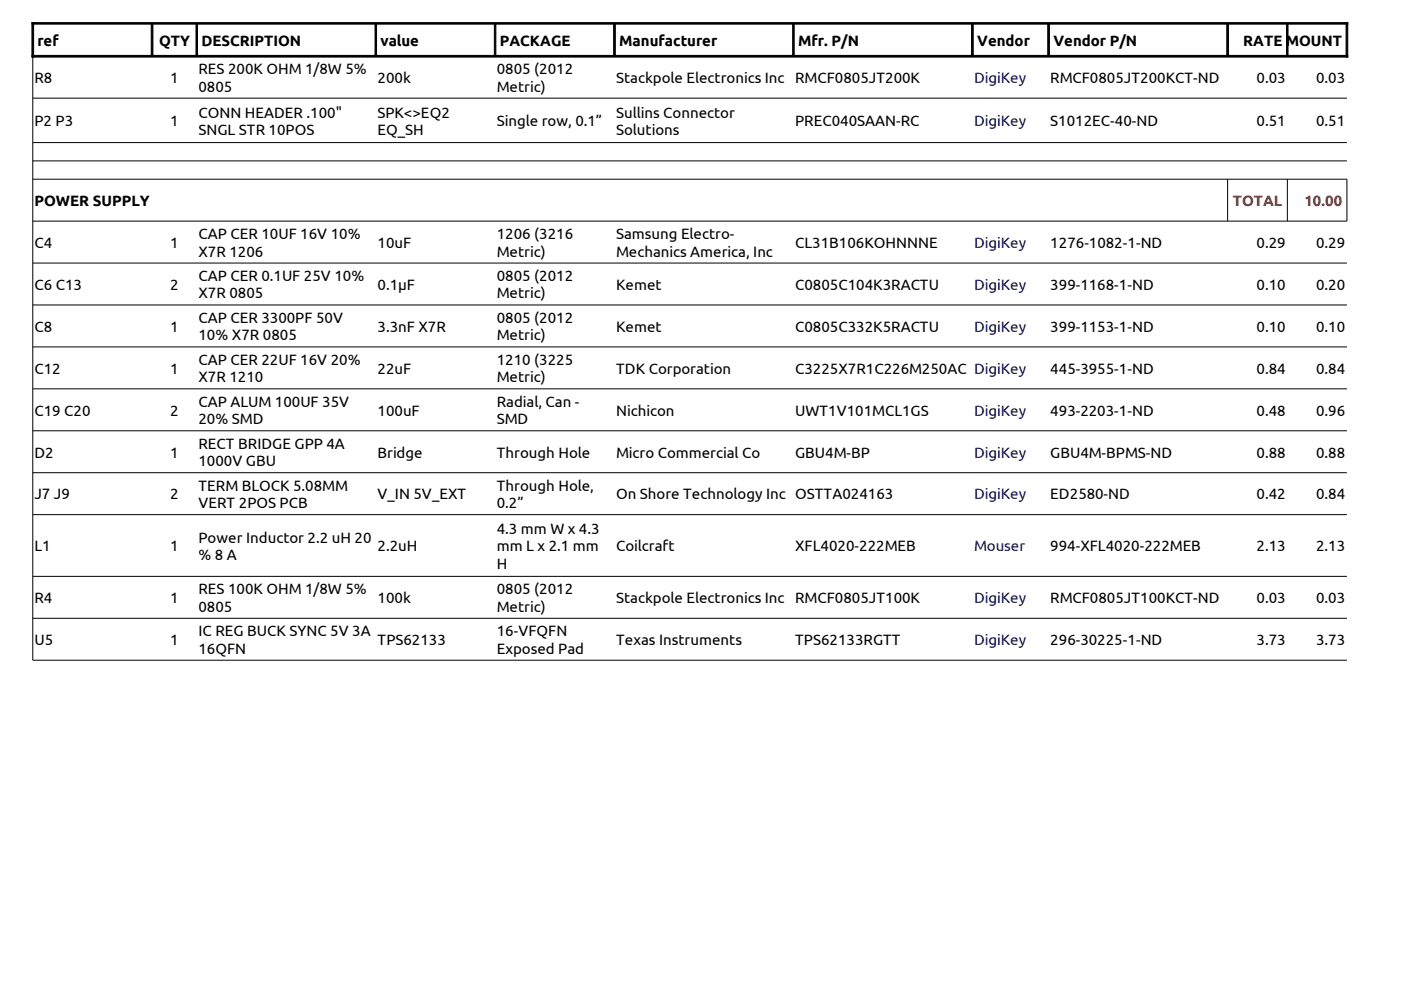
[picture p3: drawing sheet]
<svg xmlns="http://www.w3.org/2000/svg" width="297mm" height="210mm" viewBox="0 0 297 210" stroke-linecap="round" stroke-linejoin="round" font-family="sans-serif">
<defs><g id="words">
<g font-size="3.2">
<text x="7.9" y="9.7">ref</text>
<text x="33.7" y="9.7">QTY</text>
<text x="42.7" y="9.7">DESCRIPTION</text>
<text x="80.7" y="9.7">value</text>
<text x="106" y="9.7">PACKAGE</text>
<text x="131.3" y="9.7">Manufacturer</text>
<text x="169.2" y="9.7">Mfr. P/N</text>
<text x="207.2" y="9.7">Vendor</text>
<text x="223.3" y="9.7">Vendor P/N</text>
<text x="263.6" y="9.7">RATE</text>
<text x="270.3" y="9.7">AMOUNT</text>
<text x="7.3" y="17.6">R8</text>
<text x="36.1" y="17.6">1</text>
<text x="42.1" y="15.8">RES 200K OHM 1/8W 5%</text>
<text x="80" y="17.6">200k</text>
<text x="105.3" y="15.8">0805 (2012</text>
<text x="130.6" y="17.6">Stackpole Electronics Inc</text>
<text x="168.6" y="17.6">RMCF0805JT200K</text>
<text x="222.7" y="17.6">RMCF0805JT200KCT-ND</text>
<text x="266.4" y="17.6">0.03</text>
<text x="279" y="17.6">0.03</text>
<text x="42.1" y="19.4">0805</text>
<text x="105.3" y="19.4">Metric)</text>
<text x="7.3" y="26.8">P2 P3</text>
<text x="36.1" y="26.8">1</text>
<text x="42.1" y="24.9">CONN HEADER .100&quot;</text>
<text x="42.1" y="28.6">SNGL STR 10POS</text>
<text x="80" y="24.9">SPK&lt;&gt;EQ2</text>
<text x="80" y="28.6">EQ_SH</text>
<text x="105.3" y="26.8">Single row, 0.1”</text>
<text x="130.6" y="24.9">Sullins Connector</text>
<text x="130.6" y="28.6">Solutions</text>
<text x="168.6" y="26.8">PREC040SAAN-RC</text>
<text x="222.7" y="26.8">S1012EC-40-ND</text>
<text x="266.4" y="26.8">0.51</text>
<text x="279" y="26.8">0.51</text>
<text x="7.3" y="43.7">POWER SUPPLY</text>
<text x="7.3" y="52.6">C4</text>
<text x="36.1" y="52.6">1</text>
<text x="42.1" y="50.7">CAP CER 10UF 16V 10%</text>
<text x="80" y="52.6">10uF</text>
<text x="105.3" y="50.7">1206 (3216</text>
<text x="130.6" y="50.7">Samsung Electro-</text>
<text x="168.6" y="52.6">CL31B106KOHNNNE</text>
<text x="222.7" y="52.6">1276-1082-1-ND</text>
<text x="266.4" y="52.6">0.29</text>
<text x="279" y="52.6">0.29</text>
<text x="42.1" y="54.4">X7R 1206</text>
<text x="42.1" y="59.6">CAP CER 0.1UF 25V 10%</text>
<text x="105.3" y="54.4">Metric)</text>
<text x="105.3" y="59.6">0805 (2012</text>
<text x="130.6" y="54.4">Mechanics America, Inc</text>
<text x="7.3" y="61.5">C6 C13</text>
<text x="36.1" y="61.5">2</text>
<text x="42.1" y="63.3">X7R 0805</text>
<text x="80" y="61.5">0.1µF</text>
<text x="105.3" y="63.3">Metric)</text>
<text x="130.6" y="61.5">Kemet</text>
<text x="168.6" y="61.5">C0805C104K3RACTU</text>
<text x="222.7" y="61.5">399-1168-1-ND</text>
<text x="266.4" y="61.5">0.10</text>
<text x="279" y="61.5">0.20</text>
<text x="7.3" y="70.3">C8</text>
<text x="36.1" y="70.3">1</text>
<text x="42.1" y="68.5">CAP CER 3300PF 50V</text>
<text x="80" y="70.3">3.3nF X7R</text>
<text x="105.3" y="68.5">0805 (2012</text>
<text x="130.6" y="70.3">Kemet</text>
<text x="168.6" y="70.3">C0805C332K5RACTU</text>
<text x="222.7" y="70.3">399-1153-1-ND</text>
<text x="266.4" y="70.3">0.10</text>
<text x="279" y="70.3">0.10</text>
<text x="42.1" y="72.2">10% X7R 0805</text>
<text x="42.1" y="77.4">CAP CER 22UF 16V 20%</text>
<text x="105.3" y="72.2">Metric)</text>
<text x="105.3" y="77.4">1210 (3225</text>
<text x="7.3" y="79.2">C12</text>
<text x="36.1" y="79.2">1</text>
<text x="42.1" y="81.1">X7R 1210</text>
<text x="80" y="79.2">22uF</text>
<text x="105.3" y="81.1">Metric)</text>
<text x="130.6" y="79.2">TDK Corporation</text>
<text x="168.6" y="79.2">C3225X7R1C226M250AC DigiKey</text>
<text x="222.7" y="79.2">445-3955-1-ND</text>
<text x="266.4" y="79.2">0.84</text>
<text x="279" y="79.2">0.84</text>
<text x="7.3" y="88.1">C19 C20</text>
<text x="36.1" y="88.1">2</text>
<text x="42.1" y="86.3">CAP ALUM 100UF 35V</text>
<text x="42.1" y="90">20% SMD</text>
<text x="80" y="88.1">100uF</text>
<text x="105.3" y="86.3">Radial, Can -</text>
<text x="105.3" y="90">SMD</text>
<text x="130.6" y="88.1">Nichicon</text>
<text x="168.6" y="88.1">UWT1V101MCL1GS</text>
<text x="222.7" y="88.1">493-2203-1-ND</text>
<text x="266.4" y="88.1">0.48</text>
<text x="279" y="88.1">0.96</text>
<text x="42.1" y="95.2">RECT BRIDGE GPP 4A</text>
<text x="7.3" y="97">D2</text>
<text x="36.1" y="97">1</text>
<text x="42.1" y="98.8">1000V GBU</text>
<text x="80" y="97">Bridge</text>
<text x="105.3" y="97">Through Hole</text>
<text x="130.6" y="97">Micro Commercial Co</text>
<text x="168.6" y="97">GBU4M-BP</text>
<text x="222.7" y="97">GBU4M-BPMS-ND</text>
<text x="266.4" y="97">0.88</text>
<text x="279" y="97">0.88</text>
<text x="7.3" y="105.9">J7 J9</text>
<text x="36.1" y="105.9">2</text>
<text x="42.1" y="104.1">TERM BLOCK 5.08MM</text>
<text x="42.1" y="107.7">VERT 2POS PCB</text>
<text x="80" y="105.9">V_IN 5V_EXT</text>
<text x="105.3" y="104.1">Through Hole,</text>
<text x="105.3" y="107.7">0.2”</text>
<text x="130.6" y="105.9">On Shore Technology Inc OSTTA024163</text>
<text x="222.7" y="105.9">ED2580-ND</text>
<text x="266.4" y="105.9">0.42</text>
<text x="279" y="105.9">0.84</text>
<text x="105.3" y="113.2">4.3 mm W x 4.3</text>
<text x="7.3" y="116.9">L1</text>
<text x="36.1" y="116.9">1</text>
<text x="42.1" y="115.1">Power Inductor 2.2 uH 20</text>
<text x="42.1" y="118.7">% 8 A</text>
<text x="80" y="116.9">2.2uH</text>
<text x="105.3" y="116.9">mm L x 2.1 mm</text>
<text x="130.6" y="116.9">Coilcraft</text>
<text x="168.6" y="116.9">XFL4020-222MEB</text>
<text x="222.7" y="116.9">994-XFL4020-222MEB</text>
<text x="266.4" y="116.9">2.13</text>
<text x="279" y="116.9">2.13</text>
<text x="105.3" y="120.5">H</text>
<text x="7.3" y="127.9">R4</text>
<text x="36.1" y="127.9">1</text>
<text x="42.1" y="126">RES 100K OHM 1/8W 5%</text>
<text x="42.1" y="129.7">0805</text>
<text x="80" y="127.9">100k</text>
<text x="105.3" y="126">0805 (2012</text>
<text x="105.3" y="129.7">Metric)</text>
<text x="130.6" y="127.9">Stackpole Electronics Inc</text>
<text x="168.6" y="127.9">RMCF0805JT100K</text>
<text x="222.7" y="127.9">RMCF0805JT100KCT-ND</text>
<text x="266.4" y="127.9">0.03</text>
<text x="279" y="127.9">0.03</text>
<text x="7.3" y="136.8">U5</text>
<text x="36.1" y="136.8">1</text>
<text x="42.1" y="134.9">IC REG BUCK SYNC 5V 3A</text>
<text x="80" y="136.8">TPS62133</text>
<text x="105.3" y="134.9">16-VFQFN</text>
<text x="130.6" y="136.8">Texas Instruments</text>
<text x="168.6" y="136.8">TPS62133RGTT</text>
<text x="222.7" y="136.8">296-30225-1-ND</text>
<text x="266.4" y="136.8">3.73</text>
<text x="279" y="136.8">3.73</text>
<text x="42.1" y="138.6">16QFN</text>
<text x="105.3" y="138.6">Exposed Pad</text>
</g>
<g font-size="3.2" fill="#000080">
<text x="206.5" y="17.6">DigiKey</text>
<text x="206.5" y="26.8">DigiKey</text>
<text x="206.5" y="52.6">DigiKey</text>
<text x="206.5" y="61.5">DigiKey</text>
<text x="206.5" y="70.3">DigiKey</text>
<text x="206.5" y="88.1">DigiKey</text>
<text x="206.5" y="97">DigiKey</text>
<text x="206.5" y="105.9">DigiKey</text>
<text x="206.5" y="116.9">Mouser</text>
<text x="206.5" y="127.9">DigiKey</text>
<text x="206.5" y="136.8">DigiKey</text>
</g>
<g font-size="3.2" fill="#f00">
<text x="261.4" y="43.7">TOTAL</text>
<text x="276.6" y="43.7">10.00</text>
</g>
</g></defs>
<g fill="#000" stroke="#000" stroke-width=".21">
<path d="M6.8 4.8h279v.3h-279z" fill-rule="evenodd"/>
<path d="M6.8 11.7h279v.4h-279z" fill-rule="evenodd"/>
<path d="M6.8 4.8h.3v7.3h-.3z" fill-rule="evenodd"/>
<path d="M32.1 5.2h.3v6.5h-.3z" fill-rule="evenodd"/>
<path d="M41.6 5.2h.3v6.5h-.3z" fill-rule="evenodd"/>
<path d="M79.5 5.2h.3v6.5h-.3z" fill-rule="evenodd"/>
<path d="M104.8 5.2h.3v6.5h-.3z" fill-rule="evenodd"/>
<path d="M130.1 5.2h.4v6.5h-.4z" fill-rule="evenodd"/>
<path d="M168.1 5.2h.3v6.5h-.3z" fill-rule="evenodd"/>
<path d="M206 5.2h.3v6.5h-.3z" fill-rule="evenodd"/>
<path d="M222.1 5.2h.4v6.5h-.4z" fill-rule="evenodd"/>
<path d="M260.1 5.2h.4v6.5h-.4z" fill-rule="evenodd"/>
<path d="M272.8 5.2h.3v6.5h-.3z" fill-rule="evenodd"/>
<path d="M285.4 4.8h.4v7.3h-.4z" fill-rule="evenodd"/>
</g>
<g fill="none" stroke="#000" stroke-width=".21">
<path d="M285.6 11.9h-278.7v128.1h278.7M6.9 20.8h278.7M6.9 30.2h278.7M6.9 34.1h278.7M6.9 38h278.7v8.9h-278.7M260.3 38v8.8M272.9 38v8.8M6.9 55.8h278.7M6.9 64.7h278.7M6.9 73.6h278.7M6.9 82.4h278.7M6.9 91.3h278.7"/>
<path d="M6.9 100.2h278.7M6.9 109.1h278.7M6.9 122.2h278.7M6.9 131.1h278.7"/>
</g>
<use href="#words"/>
</svg>
